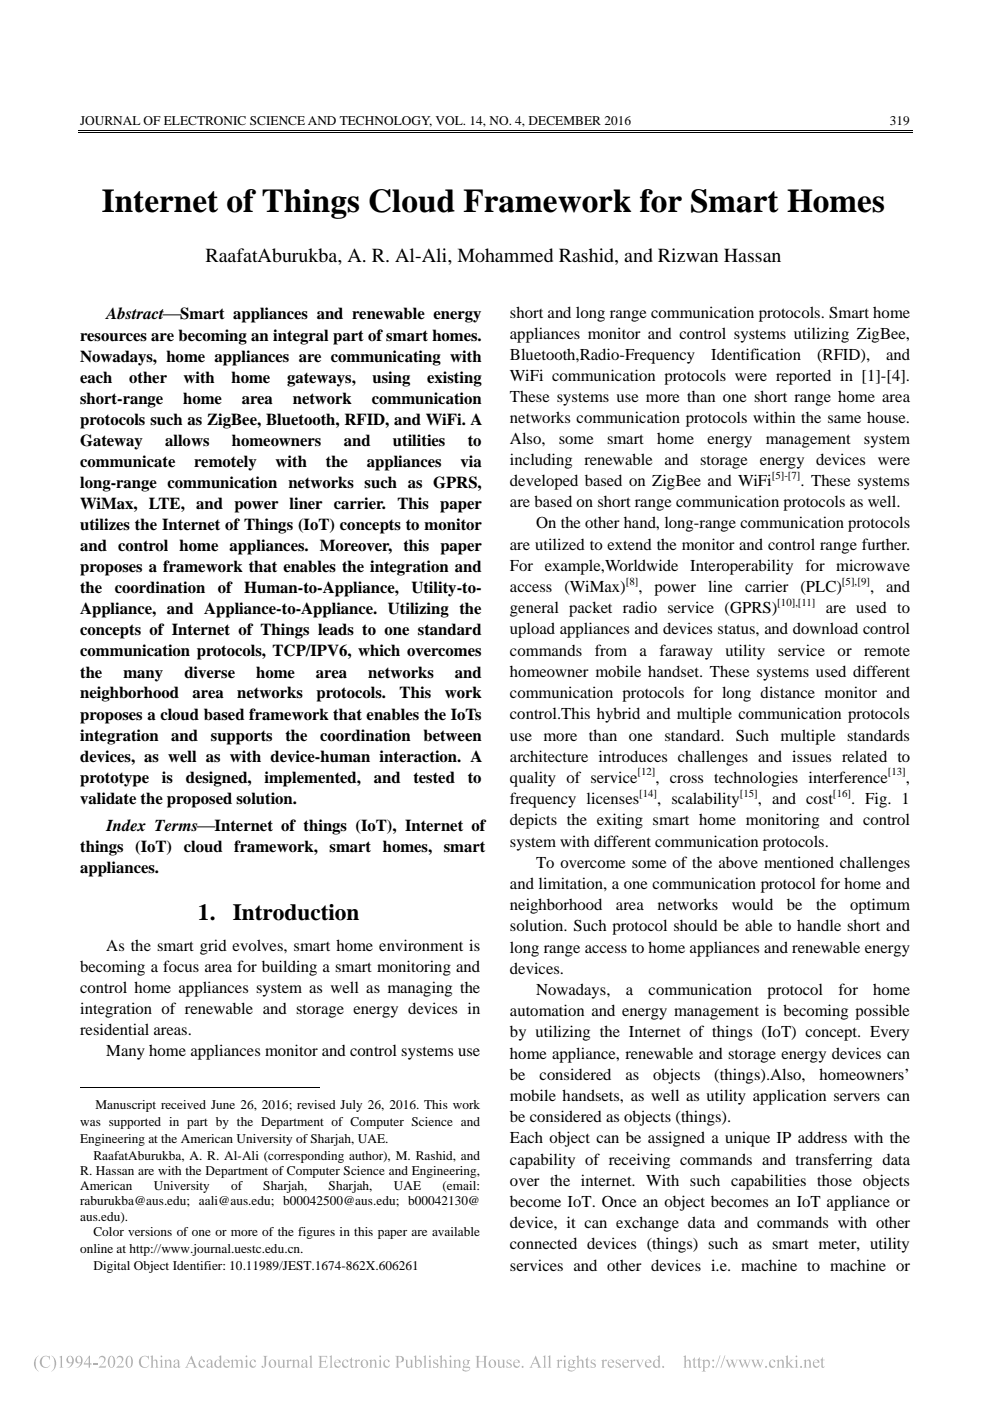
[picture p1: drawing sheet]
<svg xmlns="http://www.w3.org/2000/svg" width="210mm" height="297mm" viewBox="0 0 210 297" stroke-linecap="round" stroke-linejoin="round" font-family="sans-serif">
<defs><g id="words">
<text font-size="7" x="21.6" y="44.9">Internet of Things Cloud Framework for Smart Homes</text>
<g font-size="4.9">
<text x="42" y="195.2">1.</text>
<text x="49.4" y="195.2">Introduction</text>
</g>
<text font-size="4.2" x="43.6" y="55.6">RaafatAburukba, A. R. Al-Ali, Mohammed Rashid, and Rizwan Hassan</text>
<g font-size="3.5">
<text x="22.6" y="67.7">Abstract⎯Smart appliances and renewable energy</text>
<text x="108.2" y="67.4">short and long range communication protocols. Smart home</text>
<text x="108.2" y="71.9">appliances monitor and control systems utilizing ZigBee,</text>
<text x="17" y="72.2">resources are becoming an integral part of smart homes.</text>
<text x="17" y="76.7">Nowadays, home appliances are communicating with</text>
<text x="108.2" y="76.4">Bluetooth,Radio-Frequency</text>
<text x="150.9" y="76.4">Identification</text>
<text x="173.3" y="76.4">(RFID),</text>
<text x="188" y="76.4">and</text>
<text x="17" y="81.1">each</text>
<text x="27.4" y="81.1">other</text>
<text x="38.9" y="81.1">with</text>
<text x="49.1" y="81.1">home</text>
<text x="60.9" y="81.1">gateways,</text>
<text x="79" y="81.1">using</text>
<text x="90.6" y="81.1">existing</text>
<text x="108.2" y="80.8">WiFi communication protocols were reported in [1]-[4].</text>
<text x="17" y="85.6">short-range</text>
<text x="38.8" y="85.6">home</text>
<text x="51.3" y="85.6">area</text>
<text x="62.1" y="85.6">network</text>
<text x="78.8" y="85.6">communication</text>
<text x="108.2" y="85.3">These systems use more than one short range home area</text>
<text x="108.2" y="89.7">networks communication protocols within the same house.</text>
<text x="17" y="90.1">protocols such as ZigBee, Bluetooth, RFID, and WiFi. A</text>
<text x="17" y="94.5">Gateway</text>
<text x="35" y="94.5">allows</text>
<text x="49.2" y="94.5">homeowners</text>
<text x="72.9" y="94.5">and</text>
<text x="83.3" y="94.5">utilities</text>
<text x="99.2" y="94.5">to</text>
<text x="108.2" y="94.2">Also,</text>
<text x="118.5" y="94.2">some</text>
<text x="128.8" y="94.2">smart</text>
<text x="139.4" y="94.2">home</text>
<text x="150.1" y="94.2">energy</text>
<text x="162.4" y="94.2">management</text>
<text x="183.2" y="94.2">system</text>
<text x="17" y="99">communicate</text>
<text x="41.2" y="99">remotely</text>
<text x="58.4" y="99">with</text>
<text x="69.1" y="99">the</text>
<text x="77.8" y="99">appliances</text>
<text x="97.7" y="99">via</text>
<text x="108.2" y="98.7">including renewable and storage</text>
<text x="161.1" y="98.7">energy devices were</text>
<text x="17" y="103.5">long-range communication networks such as GPRS,</text>
<text x="17" y="107.9">WiMax, LTE, and power liner carrier. This paper</text>
<text x="108.2" y="103.1">developed based on ZigBee and WiFi</text>
<text x="108.2" y="107.6">are based on short range communication protocols as well.</text>
<text x="169.8" y="103.1">. These systems</text>
<text x="17" y="112.4">utilizes the Internet of Things (IoT) concepts to monitor</text>
<text x="113.7" y="112">On the other hand, long-range communication protocols</text>
<text x="17" y="116.9">and control home appliances. Moreover, this paper</text>
<text x="108.2" y="116.5">are utilized to extend the monitor and control range further.</text>
<text x="17" y="121.3">proposes a framework that enables the integration and</text>
<text x="17" y="125.8">the</text>
<text x="24.3" y="125.8">coordination</text>
<text x="46.2" y="125.8">of Human-to-Appliance,</text>
<text x="87.3" y="125.8">Utility-to-</text>
<text x="108.2" y="121">For example,Worldwide Interoperability for microwave</text>
<text x="108.2" y="125.5">access</text>
<text x="119.7" y="125.5">(WiMax)</text>
<text x="135.4" y="125.5">,</text>
<text x="138.8" y="125.5">power</text>
<text x="150.2" y="125.5">line</text>
<text x="158" y="125.5">carrier</text>
<text x="169.8" y="125.5">(PLC)</text>
<text x="184.5" y="125.5">,</text>
<text x="188" y="125.5">and</text>
<text x="17" y="130.2">Appliance, and Appliance-to-Appliance. Utilizing the</text>
<text x="108.2" y="130">general packet radio service (GPRS)</text>
<text x="175.2" y="130">are used to</text>
<text x="17" y="134.7">concepts of Internet of Things leads to one standard</text>
<text x="108.2" y="134.5">upload appliances and devices status, and download control</text>
<text x="17" y="139.2">communication protocols, TCP/IPV6, which overcomes</text>
<text x="17" y="143.6">the</text>
<text x="26.2" y="143.6">many</text>
<text x="39.1" y="143.6">diverse</text>
<text x="54.3" y="143.6">home</text>
<text x="67" y="143.6">area</text>
<text x="78.1" y="143.6">networks</text>
<text x="96.5" y="143.6">and</text>
<text x="108.2" y="139">commands</text>
<text x="108.2" y="143.5">homeowner mobile handset. These systems used different</text>
<text x="126.1" y="139">from</text>
<text x="135.6" y="139">a</text>
<text x="139.9" y="139">faraway</text>
<text x="153.9" y="139">utility</text>
<text x="165" y="139">service</text>
<text x="177.7" y="139">or</text>
<text x="183.3" y="139">remote</text>
<text x="17" y="148.1">neighborhood</text>
<text x="40.9" y="148.1">area</text>
<text x="50.3" y="148.1">networks</text>
<text x="67.2" y="148.1">protocols.</text>
<text x="84.8" y="148.1">This</text>
<text x="94.3" y="148.1">work</text>
<text x="108.2" y="148">communication protocols for long distance monitor and</text>
<text x="17" y="152.6">proposes a cloud based framework that enables the IoTs</text>
<text x="108.2" y="152.5">control.This hybrid and multiple communication protocols</text>
<text x="17" y="157">integration</text>
<text x="17" y="161.5">devices, as well as with device-human interaction. A</text>
<text x="36.3" y="157">and</text>
<text x="44.7" y="157">supports</text>
<text x="60.5" y="157">the</text>
<text x="67.9" y="157">coordination</text>
<text x="89.8" y="157">between</text>
<text x="108.2" y="157">use more than one standard. Such multiple standards</text>
<text x="108.2" y="161.5">architecture introduces challenges and issues related to</text>
<text x="17" y="166">prototype</text>
<text x="34.4" y="166">is</text>
<text x="39.4" y="166">designed,</text>
<text x="56.1" y="166">implemented,</text>
<text x="79.3" y="166">and</text>
<text x="87.7" y="166">tested</text>
<text x="99.2" y="166">to</text>
<text x="108.2" y="166">quality of service</text>
<text x="139" y="166">, cross technologies interference</text>
<text x="192.1" y="166">,</text>
<text x="17" y="170.4">validate the proposed solution.</text>
<text x="108.2" y="170.5">frequency licenses</text>
<text x="139.4" y="170.5">, scalability</text>
<text x="160.7" y="170.5">, and cost</text>
<text x="180.5" y="170.5">. Fig. 1</text>
<text x="22.6" y="176.2">Index Terms⎯Internet of things (IoT), Internet of</text>
<text x="108.2" y="175">depicts the exiting smart home monitoring and control</text>
<text x="108.2" y="179.5">system with different communication protocols.</text>
<text x="17" y="180.7">things</text>
<text x="17" y="185.1">appliances.</text>
<text x="28.7" y="180.7">(IoT) cloud framework,</text>
<text x="69.9" y="180.7">smart homes,</text>
<text x="94.2" y="180.7">smart</text>
<text x="113.7" y="184">To overcome some of the above mentioned challenges</text>
<text x="108.2" y="188.5">and limitation, a one communication protocol for home and</text>
<text x="108.2" y="193">neighborhood</text>
<text x="108.2" y="197.5">solution. Such protocol should be able to handle short and</text>
<text x="130.6" y="193">area</text>
<text x="139.4" y="193">networks</text>
<text x="155.2" y="193">would</text>
<text x="166.9" y="193">be</text>
<text x="173.1" y="193">the</text>
<text x="180.3" y="193">optimum</text>
<text x="22.5" y="201.6">As the smart grid evolves, smart home environment is</text>
<text x="108.2" y="202">long range access to home appliances and renewable energy</text>
<text x="17" y="206">becoming a focus area for building a smart monitoring and</text>
<text x="108.2" y="206.5">devices.</text>
<text x="17" y="210.5">control home appliances system as well as managing the</text>
<text x="17" y="215">integration of renewable and storage energy devices in</text>
<text x="108.2" y="215.5">automation and energy management is becoming possible</text>
<text x="113.7" y="211">Nowadays,</text>
<text x="132.8" y="211">a</text>
<text x="137.6" y="211">communication</text>
<text x="162.8" y="211">protocol</text>
<text x="177.8" y="211">for</text>
<text x="185.2" y="211">home</text>
<text x="17" y="219.4">residential areas.</text>
<text x="108.2" y="220">by utilizing the Internet of things (IoT) concept. Every</text>
<text x="22.5" y="223.9">Many home appliances monitor and control systems use</text>
<text x="108.2" y="224.5">home appliance, renewable and storage energy devices can</text>
<text x="108.2" y="228.9">be</text>
<text x="108.2" y="233.4">mobile handsets, as well as utility application servers can</text>
<text x="114.5" y="228.9">considered</text>
<text x="132.7" y="228.9">as</text>
<text x="138.6" y="228.9">objects</text>
<text x="151.5" y="228.9">(things).Also,</text>
<text x="173.8" y="228.9">homeowners’</text>
<text x="108.2" y="237.9">be considered as objects (things).</text>
<text x="108.2" y="242.4">Each object can be assigned a unique IP address with the</text>
<text x="108.2" y="246.9">capability of receiving commands and transferring data</text>
<text x="108.2" y="251.4">over the internet. With such capabilities those objects</text>
<text x="108.2" y="255.9">become IoT. Once an object becomes an IoT appliance or</text>
<text x="108.2" y="260.4">device, it can exchange data and commands with other</text>
<text x="108.2" y="264.9">connected devices (things) such as smart meter, utility</text>
<text x="108.2" y="269.4">services and other devices i.e. machine to machine or</text>
</g>
<g font-size="2.8">
<text x="17" y="26.5">JOURNAL OF ELECTRONIC SCIENCE AND TECHNOLOGY, VOL. 14, NO. 4, DECEMBER 2016</text>
<text x="188.7" y="26.5">319</text>
<text x="17" y="238.7">was supported in part by the Department of Computer Science and</text>
<text x="20.3" y="235.1">Manuscript received June 26, 2016; revised July 26, 2016. This work</text>
<text x="17" y="242.3">Engineering at the American University of Sharjah, UAE.</text>
<text x="19.8" y="245.9">RaafatAburukba, A. R. Al-Ali (corresponding author), M. Rashid, and</text>
<text x="17" y="249.1">R. Hassan are with the Department of Computer Science and Engineering,</text>
<text x="17" y="252.3">American</text>
<text x="17" y="255.6">raburukba@aus.edu; aali@aus.edu; b00042500@aus.edu; b00042130@</text>
<text x="32.6" y="252.3">University</text>
<text x="49" y="252.3">of</text>
<text x="55.9" y="252.3">Sharjah,</text>
<text x="69.7" y="252.3">Sharjah,</text>
<text x="83.5" y="252.3">UAE</text>
<text x="93.8" y="252.3">(email:</text>
<text x="17" y="258.8">aus.edu).</text>
<text x="19.8" y="262.1">Color versions of one or more of the figures in this paper are available</text>
<text x="17" y="265.6">online at http://www.journal.uestc.edu.cn.</text>
<text x="19.8" y="269.2">Digital Object Identifier: 10.11989/JEST.1674-862X.606261</text>
</g>
<g font-size="2.3">
<text x="163.7" y="101.5">[5]-[7]</text>
<text x="132.7" y="123.9">[8]</text>
<text x="178.6" y="123.9">[5],[9]</text>
<text x="164.9" y="128.4">[10],[11]</text>
<text x="135.2" y="164.4">[12]</text>
<text x="188.3" y="164.4">[13]</text>
<text x="135.6" y="168.9">[14]</text>
<text x="156.9" y="168.9">[15]</text>
<text x="176.7" y="168.9">[16]</text>
</g>
</g></defs>
<path d="M16.5 28h177M16.5 27.7h177M17 230.7h50.8" fill="none" stroke="#000" stroke-width=".21"/>
<g fill="#b3b3b3">
<path d="M153.7 287.4h.1l-.8 2.6h-.2z" fill-rule="evenodd"/>
<path d="M8.9 287.7a1.78 1.78 0 0 1 1.5-.2l.1-.1 .1 .9a.92 .92 0 0 0-1.1-.7 .92 .92 0 0 0-.6 1.2 .98 .98 0 0 0 .6 1 .98 .98 0 0 0 1.2-.4 1.24 1.24 0 0 1-1.9 .3 1.24 1.24 0 0 1 .1-2z" fill-rule="evenodd"/>
<path d="M91 287.6a.2 .2 0 0 1 .4 0 .2 .2 0 0 1-.4 0zM90.8 288.5l.5-.2 .1 1.4 .2 .3h-.8l.2-.2 .1-.2-.1-1.1z" fill-rule="evenodd"/>
<path d="M12.5 287.7l.7-.3v2.3l.3 .3h-.9l.2-.2 .1-1.6-.1-.4z" fill-rule="evenodd"/>
<path d="M46.4 287.6l.5-.2v2.3l.3 .1-.6 .2v-.2a.74 .74 0 0 1-1 0 .74 .74 0 0 1-.1-1.1l.5-.4 .6 .1v-.7zM46 288.5a.75 .75 0 0 0-.2 .8 .75 .75 0 0 0 .6 .5l.2-.2v-.8a.38 .38 0 0 0-.2-.4 .38 .38 0 0 0-.4 .1z" fill-rule="evenodd"/>
<path d="M16.3 287.6a.86 .86 0 0 1 1.1 .1 .86 .86 0 0 1 .1 1 1.38 1.38 0 0 1-1.5 1.3 1.21 1.21 0 0 0 1.1-1.1 .78 .78 0 0 1-1.1-.2 .78 .78 0 0 1 .3-1.1zM16.4 287.7a.64 .64 0 0 0-.1 .8 .64 .64 0 0 0 .8 .3 .74 .74 0 0 0-.5-1.2z" fill-rule="evenodd"/>
<path d="M122.2 287.6l.5-.2v1.2a.55 .55 0 0 1 .7-.3 .55 .55 0 0 1 .4 .7v.8l.2 .2h-.8l.2-.2v-1a.35 .35 0 0 0-.3-.4 .35 .35 0 0 0-.4 .3v1.1l.3 .2h-.8l.2-.1v-.3v-1.8v-.2z" fill-rule="evenodd"/>
<path d="M115.1 287.6l.6-.2v2.2v.3l.3 .1h-.9l.3-.2v-.2v-1.8l-.1-.2z" fill-rule="evenodd"/>
<path d="M21.2 287.6a.77 .77 0 0 1 1.1 .2 .77 .77 0 0 1-.2 1.1l-.8 .8h.9l.3-.2-.1 .5-1.5-.1a2.08 2.08 0 0 0 1.1-1.9 .62 .62 0 0 0-1 .1z" fill-rule="evenodd"/>
<path d="M23.2 287.7a.75 .75 0 0 1 .9-.1 .75 .75 0 0 1 .3 .8 1.09 1.09 0 0 1-1 1.6 1.75 1.75 0 0 1-.2-2.3zM23.5 287.6a2.28 2.28 0 0 0 0 2.3h.1a1.76 1.76 0 0 0 .3-2.1z" fill-rule="evenodd"/>
<path d="M25 287.6a.77 .77 0 0 1 1.1 .2 .77 .77 0 0 1-.3 1.1l-.8 .8h1l.3-.2-.2 .5h-1.4a2.65 2.65 0 0 0 1.1-2 .6 .6 0 0 0-.6-.3 .6 .6 0 0 0-.5 .4z" fill-rule="evenodd"/>
<path d="M89.7 287.6l.6-.2v2.3l.3 .3h-.9l.3-.2v-2.1z" fill-rule="evenodd"/>
<path d="M29.9 287.7a1.76 1.76 0 0 1 1.5-.2l.2-.1v.9a.9 .9 0 0 0-1.1-.7 .9 .9 0 0 0-.6 1.2 .96 .96 0 0 0 .6 1 .96 .96 0 0 0 1.2-.4 1.24 1.24 0 0 1-1.9 .3 1.24 1.24 0 0 1 .1-2z" fill-rule="evenodd"/>
<path d="M166.5 287.6l.6-.2v1.6l.6-.5-.1-.2h.7l-.9 .6 1 1.1h-.8l.1-.2-.6-.8v.8l.3 .2h-.9l.2-.1 .1-.3v-1.9z" fill-rule="evenodd"/>
<path d="M34.1 287.6a.18 .18 0 0 1 .3 0 .18 .18 0 0 1-.3 0zM33.8 288.5l.6-.2v1.4l.3 .3h-.9l.3-.2v-.2v-1.1z" fill-rule="evenodd"/>
<path d="M34.7 288.5l.6-.2v.3a.54 .54 0 0 1 .7-.4 .54 .54 0 0 1 .3 .7v.9l.3 .2h-.8l.2-.2v-1.1l-.2-.2-.5 .2v1.1l.3 .2h-.9l.3-.1v-.3v-1.1z" fill-rule="evenodd"/>
<path d="M36.9 288.5a.62 .62 0 0 1 .7-.3 .62 .62 0 0 1 .4 .7v.8l.3 .1-.4 .2-.2-.2a.51 .51 0 0 1-.9 .1 .51 .51 0 0 1 .4-.8l.5-.2v-.3a.32 .32 0 0 0-.4-.2 .32 .32 0 0 0-.2 .4h-.2zM37.1 289.3a.34 .34 0 0 0 .1 .5 .34 .34 0 0 0 .5-.2v-.6z" fill-rule="evenodd"/>
<path d="M139.4 287.6l.5-.2v2.3l.3 .1-.6 .2v-.2a.74 .74 0 0 1-1 0 .74 .74 0 0 1 0-1.1l.4-.4 .6 .1v-.7zM139 288.5a.77 .77 0 0 0 .5 1.3l.1-.2v-.8a.39 .39 0 0 0-.2-.4 .39 .39 0 0 0-.4 .1z" fill-rule="evenodd"/>
<path d="M40.6 287.4l.9 2.1 .4 .5h-1l.2-.2-.1-.6h-1l-.3 .6 .3 .2h-.8l.3-.3zM40.5 288l-.5 1h.9z" fill-rule="evenodd"/>
<path d="M44 288.4a.62 .62 0 0 1 .7-.1 .62 .62 0 0 1 .3 .6l.1 .9h.2l-.4 .2-.2-.2a.51 .51 0 0 1-.9 .1 .51 .51 0 0 1 .5-.8l.4-.2v-.3a.36 .36 0 0 0-.4-.2 .36 .36 0 0 0-.3 .5l-.1-.2zM44.1 289.3v.2l.1 .3 .5-.2v-.6z" fill-rule="evenodd"/>
<path d="M156.6 288.3h.7l-.2 .2 .5 1.1 .3-.9-.3-.4h.7l-.1 .2 .4 1 .4-1.1-.3-.1h.5l-.7 1.7-.5-1.1-.6 1.1-.6-1.5z" fill-rule="evenodd"/>
<path d="M14.4 287.6a.93 .93 0 0 1 1.2 .3 .93 .93 0 0 1 0 1.1 1.34 1.34 0 0 1-1.5 1 1.26 1.26 0 0 0 1.1-1.1 .77 .77 0 0 1-1.1-.2 .77 .77 0 0 1 .3-1.1zM14.7 287.6a.64 .64 0 0 0-.3 .9 .64 .64 0 0 0 .9 .2 .99 .99 0 0 0-.4-1.2z" fill-rule="evenodd"/>
<path d="M83.8 287.5h.9a.76 .76 0 0 1 1 .8 .76 .76 0 0 1-1.2 .5v.9l.3 .3h-1l.3-.2v-.3v-1.8zM84.5 287.7v1a.57 .57 0 0 0 .8-.5 .57 .57 0 0 0-.8-.5z" fill-rule="evenodd"/>
<path d="M31.8 287.6l.6-.2v1.2a.54 .54 0 0 1 .7-.3 .54 .54 0 0 1 .3 .7v.8l.3 .2h-.9l.3-.3v-.9a.35 .35 0 0 0-.3-.4 .35 .35 0 0 0-.4 .3v1.1l.3 .2h-.8l.2-.3v-2z" fill-rule="evenodd"/>
<path d="M53.2 288.5a.56 .56 0 0 1 .6-.3 .56 .56 0 0 1 .4 .5 .27 .27 0 0 1-.3 0 .27 .27 0 0 1-.1-.3 .6 .6 0 0 0-.6 .4 .6 .6 0 0 0 .2 .7 .55 .55 0 0 0 .5 .2 .55 .55 0 0 0 .5-.4 .76 .76 0 0 1-1 .7 .76 .76 0 0 1-.5-1.1z" fill-rule="evenodd"/>
<path d="M55.7 287.5h1.1l-.4 .3v1.3a.58 .58 0 0 1-.2 .8 .58 .58 0 0 1-.7-.2l.1-.1 .4 .3 .1-.1v-2z" fill-rule="evenodd"/>
<path d="M56.9 289.1a.85 .85 0 0 1 1.7 0 .85 .85 0 0 1-1.7 0zM57.5 288.4a.89 .89 0 0 0 .5 1.5 .92 .92 0 0 0-.4-1.5z" fill-rule="evenodd"/>
<path d="M60.6 288.5l.6-.2v.3l.3-.3 .3 .1a.23 .23 0 0 1-.1 .2 .23 .23 0 0 1-.3-.1l-.2 .3v.9l.3 .3h-.9l.3-.2v-1.2z" fill-rule="evenodd"/>
<path d="M64.1 288.4a.62 .62 0 0 1 .7-.1 .62 .62 0 0 1 .4 .6v.9h.2l-.3 .2-.3-.2a.51 .51 0 0 1-.9 .1 .51 .51 0 0 1 .5-.8l.4-.2v-.3a.36 .36 0 0 0-.4-.2 .36 .36 0 0 0-.2 .5l-.2-.2zM64.2 289.3v.2l.2 .3 .4-.2v-.6z" fill-rule="evenodd"/>
<path d="M65.5 287.6l.6-.2v2.3l.3 .3h-.9l.3-.2v-2.1z" fill-rule="evenodd"/>
<path d="M69.8 287.6l.6-.2v2.2v.3l.3 .1h-.9l.3-.2v-.2v-1.8l-.1-.2z" fill-rule="evenodd"/>
<path d="M71.1 288.5a.67 .67 0 0 1 .7-.2 .67 .67 0 0 1 .5 .6h-1.2a.6 .6 0 0 0 .4 .8 .6 .6 0 0 0 .7-.4 .73 .73 0 0 1-.9 .7 .73 .73 0 0 1-.4-1.1zM71.3 288.5l-.2 .3h.8a.4 .4 0 0 0-.2-.4 .4 .4 0 0 0-.4 .1z" fill-rule="evenodd"/>
<path d="M72.8 288.5a.56 .56 0 0 1 .6-.3 .56 .56 0 0 1 .4 .5 .27 .27 0 0 1-.3 0 .27 .27 0 0 1-.1-.3 .6 .6 0 0 0-.6 .4 .6 .6 0 0 0 .2 .7 .55 .55 0 0 0 .5 .2 .55 .55 0 0 0 .5-.4 .76 .76 0 0 1-1 .7 .76 .76 0 0 1-.4-1.1z" fill-rule="evenodd"/>
<path d="M75.1 288.5l.6-.2v.3l.4-.3a.18 .18 0 0 1 .2 .1 .18 .18 0 0 1-.1 .2l-.3-.1-.2 .3v1l.3 .2h-.9l.2-.1 .1-.3-.1-1.1z" fill-rule="evenodd"/>
<path d="M76.4 289.1a.85 .85 0 0 1 1.7 0 .85 .85 0 0 1-1.7 0zM77 288.5a.86 .86 0 0 0 .5 1.4 .91 .91 0 0 0-.4-1.5z" fill-rule="evenodd"/>
<path d="M107.6 288.4l.8-.1v.5a.44 .44 0 0 0-.3-.4 .44 .44 0 0 0-.5 .2l.3 .3a.59 .59 0 0 1 .6 .8 .59 .59 0 0 1-.9 .2l-.2 .1v-.5a.48 .48 0 0 0 .4 .4 .48 .48 0 0 0 .5-.2l-.1-.3-.8-.5z" fill-rule="evenodd"/>
<path d="M80.5 287.6a.19 .19 0 0 1 .3 0 .19 .19 0 0 1-.3 0zM80.2 288.5l.6-.2v1.5l.3 .2h-.8l.2-.3v-1.1z" fill-rule="evenodd"/>
<path d="M137 288.5a.67 .67 0 0 1 .8-.2 .67 .67 0 0 1 .4 .6h-1.1a.6 .6 0 0 0 .3 .8 .6 .6 0 0 0 .8-.4 .74 .74 0 0 1-1 .7 .74 .74 0 0 1-.4-1.1zM137.2 288.5l-.1 .3h.7a.39 .39 0 0 0-.2-.4 .39 .39 0 0 0-.4 .1z" fill-rule="evenodd"/>
<path d="M47.6 288.5a.67 .67 0 0 1 .7-.2 .67 .67 0 0 1 .5 .6h-1.2a.6 .6 0 0 0 .4 .8 .6 .6 0 0 0 .7-.4 .74 .74 0 0 1-.9 .7 .74 .74 0 0 1-.5-1.1zM47.7 288.5l-.1 .3h.8a.39 .39 0 0 0-.2-.4 .39 .39 0 0 0-.5 .1z" fill-rule="evenodd"/>
<path d="M85.8 288.3h.6v1.1a.36 .36 0 0 0 .3 .4 .36 .36 0 0 0 .4-.2v-1.1l-.2-.2h.6v1.4l.2 .1-.6 .2v-.3a.54 .54 0 0 1-.6 .3 .54 .54 0 0 1-.4-.6v-1z" fill-rule="evenodd"/>
<path d="M87.7 287.6l.6-.2v1.2a.7 .7 0 0 1 1-.2 .7 .7 0 0 1 .2 1 .92 .92 0 0 1-1.5 .4v-2l-.1-.2zM88.3 288.7v1a.65 .65 0 0 0 1-.4 .65 .65 0 0 0-.7-.8z" fill-rule="evenodd"/>
<path d="M27 287.7a.73 .73 0 0 1 .9-.1 .73 .73 0 0 1 .3 .8 1.08 1.08 0 0 1-1 1.6 1.75 1.75 0 0 1-.2-2.3zM27.3 287.6a2.28 2.28 0 0 0 0 2.3h.2a2.23 2.23 0 0 0 0-2.3z" fill-rule="evenodd"/>
<path d="M10.9 287.4a1.91 1.91 0 0 1 0 3.4 2.47 2.47 0 0 0 0-3.4z" fill-rule="evenodd"/>
<path d="M92 288.4l.9-.1v.5a.47 .47 0 0 0-.3-.4 .47 .47 0 0 0-.5 .1l.3 .4a.59 .59 0 0 1 .5 .8 .59 .59 0 0 1-.9 .2l-.1 .1v-.5a.48 .48 0 0 0 .3 .4 .48 .48 0 0 0 .5-.2l-.1-.3-.7-.4z" fill-rule="evenodd"/>
<path d="M74.6 287.7v.6h.4l-.4 .1 .1 1.3 .1 .1 .3-.1a.39 .39 0 0 1-.5 .3 .39 .39 0 0 1-.3-.4v-1.2h-.3z" fill-rule="evenodd"/>
<path d="M95.4 287.6a.18 .18 0 0 1 .3 0 .18 .18 0 0 1-.3 0zM95.1 288.5l.6-.2v1.4l.3 .3h-.9l.3-.2v-.2v-1.1z" fill-rule="evenodd"/>
<path d="M103.6 289.1a.85 .85 0 0 1 1.7 0 .85 .85 0 0 1-1.7 0zM104.2 288.4a.89 .89 0 0 0 .4 1.5 .92 .92 0 0 0-.3-1.5z" fill-rule="evenodd"/>
<path d="M144.9 287.6l.6-.2v1.2a.55 .55 0 0 1 .7-.3 .55 .55 0 0 1 .3 .7v.8l.3 .2h-.9l.3-.2v-1a.35 .35 0 0 0-.3-.4 .35 .35 0 0 0-.4 .3v1.1l.2 .2h-.8l.3-.2v-2.1z" fill-rule="evenodd"/>
<path d="M174.4 287.7l.1 .6h.4l-.4 .1v1.3l.2 .1 .2-.1a.38 .38 0 0 1-.4 .3 .38 .38 0 0 1-.3-.4v-1.2h-.3z" fill-rule="evenodd"/>
<path d="M100.8 287.5h1l-.3 .2v1h1.2v-1l-.4-.2h1.1l-.3 .1-.1 .3 .1 1.8 .3 .3h-1.1l.4-.2v-1h-1.2v1l.3 .2h-1l.3-.2v-.3v-1.8z" fill-rule="evenodd"/>
<path d="M58.7 288.3h.6v1.1a.36 .36 0 0 0 .3 .4 .36 .36 0 0 0 .4-.2v-1.1l-.2-.2h.5v1.4l.3 .1-.6 .2v-.3a.52 .52 0 0 1-.6 .3 .52 .52 0 0 1-.4-.6v-1z" fill-rule="evenodd"/>
<path d="M105.4 288.3h.5v1.1a.36 .36 0 0 0 .3 .4 .36 .36 0 0 0 .4-.2v-1.1l-.2-.2h.6v1.4l.2 .1-.6 .2v-.3a.52 .52 0 0 1-.6 .3 .52 .52 0 0 1-.3-.6l-.1-1z" fill-rule="evenodd"/>
<path d="M113.6 287.4l.9 2.1 .4 .5h-1l.3-.2-.2-.6h-1l-.3 .6 .3 .2h-.7l.3-.3zM113.5 288l-.5 1h.9z" fill-rule="evenodd"/>
<path d="M61.8 288.5l.6-.2v.3a.54 .54 0 0 1 .7-.4 .54 .54 0 0 1 .4 .7v.9l.2 .2h-.8l.2-.2v-.9v-.3l-.2-.1-.5 .2v1.1l.3 .2h-.8l.2-.2v-1.2z" fill-rule="evenodd"/>
<path d="M132.2 288.5a.67 .67 0 0 1 .8-.2 .67 .67 0 0 1 .4 .6h-1.1a.6 .6 0 0 0 .3 .8 .6 .6 0 0 0 .8-.4 .74 .74 0 0 1-1 .7 .74 .74 0 0 1-.4-1.1zM132.4 288.5l-.1 .3h.7a.39 .39 0 0 0-.2-.4 .39 .39 0 0 0-.4 .1z" fill-rule="evenodd"/>
<path d="M78.2 288.5l.6-.2v.3a.54 .54 0 0 1 .7-.4 .54 .54 0 0 1 .3 .7v.9l.3 .2h-.8l.2-.2v-.9l-.1-.3-.2-.1-.4 .2v1.1l.3 .2h-.9l.3-.2v-1.2z" fill-rule="evenodd"/>
<path d="M116.2 287.6l.5-.2v2.4l.3 .2h-.8l.2-.4v-1.9z" fill-rule="evenodd"/>
<path d="M151.1 288.5a.2 .2 0 0 1 .4 0 .2 .2 0 0 1-.4 0zM151 289.8a.25 .25 0 0 1 .5 0 .25 .25 0 0 1-.5 0z" fill-rule="evenodd"/>
<path d="M93.1 287.6l.6-.2v1.2a.54 .54 0 0 1 .7-.3 .54 .54 0 0 1 .3 .7l.1 .8 .2 .2h-.8l.2-.3v-.9a.35 .35 0 0 0-.3-.4 .35 .35 0 0 0-.4 .3v1.1l.3 .2h-.8l.2-.3v-2z" fill-rule="evenodd"/>
<path d="M18.9 287.4h.2v1.7h.3v.2h-.3v.7h-.3v-.7h-1v-.2zM18.8 287.8l-.8 1.3h.8z" fill-rule="evenodd"/>
<path d="M124.6 287.7v.6h.4l-.4 .1v1.3l.2 .1 .3-.1a.38 .38 0 0 1-.5 .3 .38 .38 0 0 1-.3-.4v-1.2h-.3z" fill-rule="evenodd"/>
<path d="M125.4 288.4l.9-.1v.5a.45 .45 0 0 0-.3-.4 .45 .45 0 0 0-.5 .1v.2l.3 .2a.59 .59 0 0 1 .5 .8 .59 .59 0 0 1-.9 .2l-.1 .1v-.5a.45 .45 0 0 0 .3 .4 .45 .45 0 0 0 .5-.2l-.1-.3-.7-.4z" fill-rule="evenodd"/>
<path d="M109.1 288.5a.67 .67 0 0 1 .7-.2 .67 .67 0 0 1 .5 .6h-1.2a.6 .6 0 0 0 .4 .8 .6 .6 0 0 0 .7-.4 .74 .74 0 0 1-.9 .7 .74 .74 0 0 1-.4-1.1zM109.3 288.5l-.2 .3h.8a.39 .39 0 0 0-.2-.4 .39 .39 0 0 0-.4 .1z" fill-rule="evenodd"/>
<path d="M48.9 288.5l.5-.2v.3a.55 .55 0 0 1 .5-.3 .55 .55 0 0 1 .5 .3 .53 .53 0 0 1 .7-.4 .53 .53 0 0 1 .4 .7v.9l.2 .2h-.8l.3-.2v-.9a.35 .35 0 0 0-.4-.4 .35 .35 0 0 0-.4 .3v1l.3 .2h-.8l.2-.2v-.9a.37 .37 0 0 0-.2-.4 .37 .37 0 0 0-.5 .2l.1 1.1 .2 .2h-.8l.2-.1v-.3v-1.1z" fill-rule="evenodd"/>
<path d="M129.1 288.5a.67 .67 0 0 1 .7-.2 .67 .67 0 0 1 .5 .6h-1.2a.6 .6 0 0 0 .4 .8 .6 .6 0 0 0 .7-.4 .73 .73 0 0 1-.9 .7 .73 .73 0 0 1-.4-1.1zM129.3 288.5l-.2 .3h.8a.4 .4 0 0 0-.2-.4 .4 .4 0 0 0-.4 .1z" fill-rule="evenodd"/>
<path d="M130.7 288.4l.9-.1v.5a.44 .44 0 0 0-.3-.4 .44 .44 0 0 0-.5 .2l.3 .3a.59 .59 0 0 1 .5 .8 .59 .59 0 0 1-.9 .2l-.1 .1v-.5a.48 .48 0 0 0 .3 .4 .48 .48 0 0 0 .5-.2v-.3l-.8-.5z" fill-rule="evenodd"/>
<path d="M96.1 288.5l.5-.2v.3a.54 .54 0 0 1 .7-.4 .54 .54 0 0 1 .3 .7l.1 .9 .2 .2h-.8l.2-.2v-1.1l-.2-.2-.5 .2v1.1l.3 .2h-.8l.2-.1v-.3v-1.1z" fill-rule="evenodd"/>
<path d="M133.5 288.5l.6-.2v.3l.4-.3a.18 .18 0 0 1 .3 .1 .18 .18 0 0 1-.2 .2l-.3-.1-.2 .3v1l.3 .2h-.9l.3-.1v-.3v-1.1z" fill-rule="evenodd"/>
<path d="M148.8 288.5l.6-.2v.3a.62 .62 0 0 1 .8-.3 .62 .62 0 0 1 .4 .8 .76 .76 0 0 1-.3 .8 .76 .76 0 0 1-.9 0v.6l.3 .3h-.9l.3-.2v-2zM149.6 288.6l-.2 .1v.7a.47 .47 0 0 0 .6 .5 .47 .47 0 0 0 .3-.7 .5 .5 0 0 0-.1-.6 .5 .5 0 0 0-.6 0z" fill-rule="evenodd"/>
<path d="M81.5 288.5a.56 .56 0 0 1 .6-.3 .56 .56 0 0 1 .5 .5 .27 .27 0 0 1-.3 0 .27 .27 0 0 1-.1-.3 .6 .6 0 0 0-.6 .4 .6 .6 0 0 0 .1 .7 .55 .55 0 0 0 .6 .2 .55 .55 0 0 0 .4-.4 .76 .76 0 0 1-.9 .7 .76 .76 0 0 1-.5-1.1z" fill-rule="evenodd"/>
<path d="M19.7 289h1v.3h-1z" fill-rule="evenodd"/>
<path d="M120.7 288.4l.5-.1 .9 .1-.1 .1h-.3a.68 .68 0 0 1-.1 .8 .68 .68 0 0 1-.8 .2v.1l.2 .1a.75 .75 0 0 1 1.1 .6 .93 .93 0 0 1-.8 .5 .93 .93 0 0 1-.9-.5l.3-.3-.2-.3 .3-.3-.3-.4zM120.9 288.4a.49 .49 0 0 0-.1 .7 .49 .49 0 0 0 .6 .1 .5 .5 0 0 0 .1-.6 .5 .5 0 0 0-.6-.2zM120.8 290l-.2 .2a.72 .72 0 0 0 .7 .4 .72 .72 0 0 0 .6-.5z" fill-rule="evenodd"/>
<path d="M52.1 287.6a.2 .2 0 0 1 .4 0 .2 .2 0 0 1-.4 0zM51.9 288.5l.6-.2v1.5l.2 .2h-.8l.2-.3v-1.1z" fill-rule="evenodd"/>
<path d="M98.4 288.4l.4-.1 .9 .1-.3 .1a.68 .68 0 0 1-.1 .8 .68 .68 0 0 1-.8 .2l-.1 .1 .2 .1a.72 .72 0 0 1 1.1 .6 .9 .9 0 0 1-.8 .5 .9 .9 0 0 1-.8-.5l.3-.3-.2-.4 .3-.2-.3-.4zM98.6 288.4a.49 .49 0 0 0-.1 .7 .49 .49 0 0 0 .6 .1 .5 .5 0 0 0 .1-.6 .5 .5 0 0 0-.6-.2zM98.5 290l-.2 .2a.73 .73 0 0 0 .7 .4 .73 .73 0 0 0 .6-.5z" fill-rule="evenodd"/>
<path d="M147.3 287.7l.1 .6h.3l-.3 .1v1.3l.1 .1 .2-.1a.32 .32 0 0 1-.3 .3 .32 .32 0 0 1-.3-.3v-1.3h-.3z" fill-rule="evenodd"/>
<path d="M148.3 287.7l.1 .6h.4l-.4 .1v1.3l.2 .1 .2-.1a.38 .38 0 0 1-.4 .3 .38 .38 0 0 1-.3-.4v-1.2h-.3z" fill-rule="evenodd"/>
<path d="M134.8 288.3h.8l-.2 .2 .4 1.1 .4-1.2-.2-.1h.6l-.9 1.7-.7-1.5z" fill-rule="evenodd"/>
<path d="M170.4 288.5l.6-.2v.3a.54 .54 0 0 1 .6-.4 .54 .54 0 0 1 .4 .7v.9l.2 .2h-.8l.3-.2v-.9l-.1-.3-.2-.1-.4 .2v1.1l.2 .2h-.8l.2-.2v-1.2z" fill-rule="evenodd"/>
<path d="M152.7 287.4h.1l-.9 2.6h-.1z" fill-rule="evenodd"/>
<path d="M7.8 287.7l.4-.3a2.47 2.47 0 0 0 0 3.4 1.93 1.93 0 0 1-.4-3.1z" fill-rule="evenodd"/>
<path d="M153.8 288.3h.8l-.2 .2 .4 1.1 .4-.9-.3-.4h.7l-.2 .2 .5 1 .3-1.1-.2-.1h.5l-.2 .3-.5 1.4-.5-1.1-.6 1.1-.6-1.5z" fill-rule="evenodd"/>
<path d="M42.3 288.5a.59 .59 0 0 1 .7-.3 .59 .59 0 0 1 .4 .5 .29 .29 0 0 1-.3 0 .29 .29 0 0 1-.1-.3 .6 .6 0 0 0-.6 .4 .6 .6 0 0 0 .1 .7 .55 .55 0 0 0 .6 .2 .55 .55 0 0 0 .4-.4 .76 .76 0 0 1-.9 .7 .76 .76 0 0 1-.5-1.1z" fill-rule="evenodd"/>
<path d="M159.3 288.3h.7l-.1 .3 .4 1 .4-.9-.4-.4h.7l-.1 .3 .4 .9 .4-1-.2-.2h.5l-.3 .3-.4 1.4-.6-1.1-.6 1.1z" fill-rule="evenodd"/>
<path d="M67.5 287.5h1.9v.5l-.2-.3-1-.1v1h.8l.1-.3v.8l-.2-.3-.7-.1v1.1l.1 .1a.9 .9 0 0 0 1.2-.6l-.1 .7h-1.9l.2-.1 .1-.4v-1.8z" fill-rule="evenodd"/>
<path d="M163.3 288.5a.59 .59 0 0 1 .7-.3 .59 .59 0 0 1 .4 .5 .29 .29 0 0 1-.3 0 .29 .29 0 0 1-.1-.3 .6 .6 0 0 0-.6 .4 .6 .6 0 0 0 .1 .7 .55 .55 0 0 0 .6 .2 .55 .55 0 0 0 .4-.4 .76 .76 0 0 1-.9 .7 .76 .76 0 0 1-.5-1.1z" fill-rule="evenodd"/>
<path d="M164.6 288.5l.6-.2v.3a.54 .54 0 0 1 .7-.4 .54 .54 0 0 1 .3 .7v.9l.3 .2h-.8l.2-.2v-1.1l-.2-.2-.5 .2v1.1l.3 .2h-.9l.3-.1v-.3v-1.1z" fill-rule="evenodd"/>
<path d="M127.5 288.5l.6-.2v.3l.2-.3h.3a.2 .2 0 0 1 0 .3 .2 .2 0 0 1-.3-.1l-.2 .3v.9l.3 .3h-.9l.2-.2v-1.2z" fill-rule="evenodd"/>
<path d="M168.7 287.6a.2 .2 0 0 1 .4 0 .2 .2 0 0 1-.4 0zM168.5 288.5l.6-.2v1.4l.3 .3h-.9l.3-.2v-.2v-1.1z" fill-rule="evenodd"/>
<path d="M118 288.5l.6-.2v.3l.4-.3a.18 .18 0 0 1 .2 .1 .18 .18 0 0 1-.1 .2l-.3-.1-.2 .3v1l.3 .2h-.9l.2-.1 .1-.3-.1-1.1z" fill-rule="evenodd"/>
<path d="M172.6 288.5a.67 .67 0 0 1 .8-.2 .67 .67 0 0 1 .4 .6h-1.2a.6 .6 0 0 0 .4 .8 .6 .6 0 0 0 .8-.4 .73 .73 0 0 1-1 .7 .73 .73 0 0 1-.4-1.1zM172.8 288.5l-.2 .3h.9a.4 .4 0 0 0-.3-.4 .4 .4 0 0 0-.4 .1z" fill-rule="evenodd"/>
<path d="M119.6 287.6a.2 .2 0 0 1 .4 0 .2 .2 0 0 1-.4 0zM119.3 288.5l.6-.2v1.4l.3 .3h-.8l.2-.2v-1.2z" fill-rule="evenodd"/>
<circle cx="162.5" cy="289.8" r=".22"/>
<circle cx="169.9" cy="289.8" r=".22"/>
<circle cx="110.8" cy="289.8" r=".22"/>
<circle cx="140.7" cy="289.8" r=".22"/>
</g>
<use href="#words"/>
</svg>
